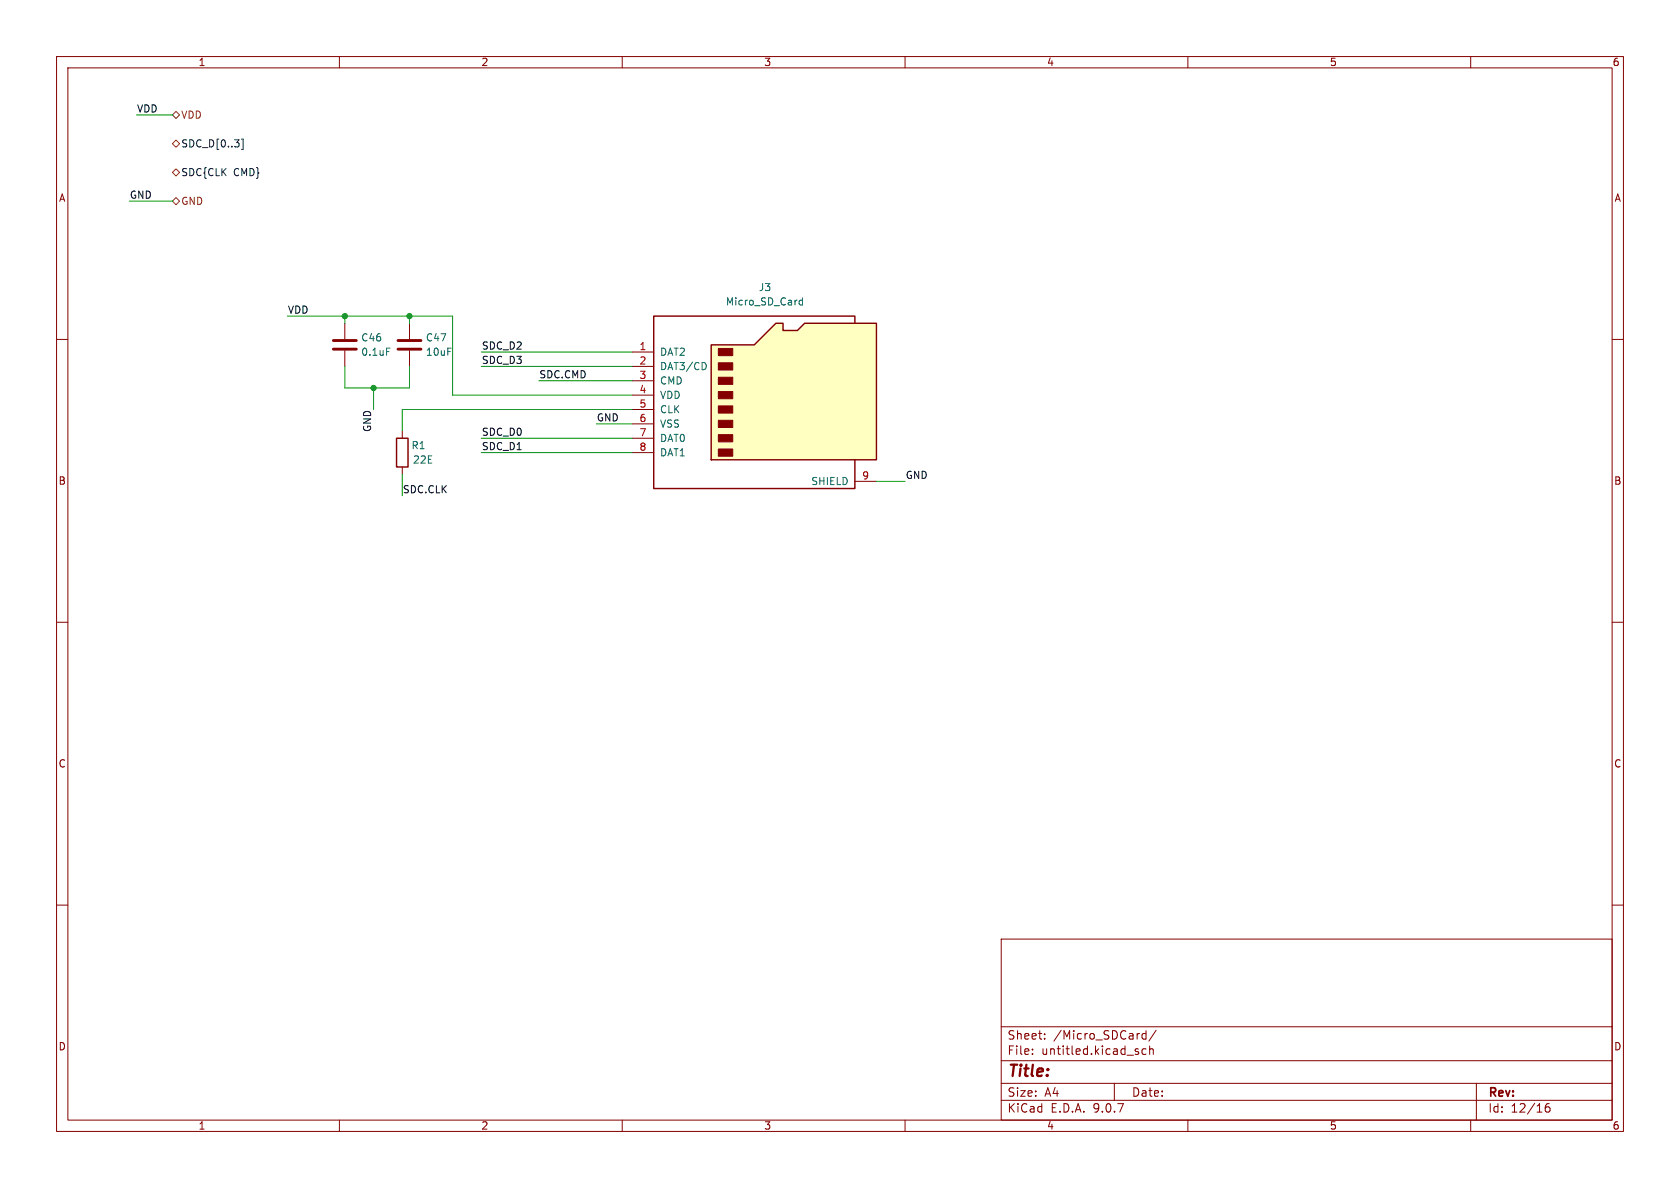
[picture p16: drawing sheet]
<svg xmlns="http://www.w3.org/2000/svg" width="297mm" height="210mm" viewBox="0 0 297 210" stroke-linecap="round" stroke-linejoin="round" font-family="sans-serif">
<defs><g id="words">
<text font-size="2.8" fill="#840000" x="178" y="190.9">Title:</text>
<g font-size="2.1" fill="#840000">
<text x="178" y="184">Sheet:</text>
<text x="186.2" y="184">/Micro_SDCard/</text>
<text x="178" y="186.7">File:</text>
<text x="184.1" y="186.7">untitled.kicad_sch</text>
<text x="178" y="196.9">KiCad</text>
<text x="178" y="194.1">Size:</text>
<text x="184.7" y="194.1">A4</text>
<text x="185.7" y="196.9">E.D.A.</text>
<text x="193.3" y="196.9">9.0.7</text>
<text x="200" y="194.1">Date:</text>
<text x="263" y="194.3">Rev:</text>
<text x="263" y="196.9">Id:</text>
<text x="267.1" y="196.9">12/16</text>
</g>
<g font-size="1.8" fill="#840000">
<text x="35" y="11.9">1</text>
<text x="85" y="11.9">2</text>
<text x="135" y="11.9">3</text>
<text x="185" y="11.9">4</text>
<text x="235" y="11.9">5</text>
<text x="285" y="11.9">6</text>
<text x="10.3" y="35.9">A</text>
<text x="285.3" y="35.9">A</text>
<text x="10.3" y="85.9">B</text>
<text x="285.3" y="85.9">B</text>
<text x="10.3" y="135.9">C</text>
<text x="285.3" y="135.9">C</text>
<text x="10.3" y="185.9">D</text>
<text x="285.3" y="185.9">D</text>
<text x="35" y="199.9">1</text>
<text x="85" y="199.9">2</text>
<text x="135" y="199.9">3</text>
<text x="185" y="199.9">4</text>
<text x="235" y="199.9">5</text>
<text x="285" y="199.9">6</text>
</g>
<g font-size="1.8" fill="#0f0f0f">
<text x="24.1" y="20">VDD</text>
<text x="22.9" y="35.2">GND</text>
<text x="50.8" y="55.5">VDD</text>
<text x="85.1" y="64.4">SDC_D3</text>
<text x="85.1" y="61.9">SDC_D2</text>
<text x="95.2" y="67">SDC.CMD</text>
<text x="65.7" y="76.5" transform="rotate(-90 65.7 76.5)">GND</text>
<text x="85.1" y="77.1">SDC_D0</text>
<text x="105.4" y="74.6">GND</text>
<text x="85.1" y="79.7">SDC_D1</text>
<text x="71.1" y="87.3">SDC.CLK</text>
<text x="160" y="84.7">GND</text>
</g>
<g font-size="1.8" fill="#725600">
<text x="31.9" y="21.2">VDD</text>
<text x="31.9" y="36.4">GND</text>
</g>
<g font-size="1.8" fill="#000084">
<text x="31.9" y="26.3">SDC_D[0..3]</text>
<text x="31.9" y="31.3">SDC{CLK</text>
<text x="41.3" y="31.3">CMD}</text>
</g>
<g font-size="1.8" fill="#006464">
<text x="134.1" y="51.7">J3</text>
<text x="128.2" y="54.2">Micro_SD_Card</text>
<text x="63.8" y="60.6">C46</text>
<text x="63.8" y="63.1">0.1uF</text>
<text x="75.2" y="60.6">C47</text>
<text x="75.2" y="63.1">10uF</text>
<text x="116.6" y="63.1">DAT2</text>
<text x="116.6" y="65.6">DAT3/CD</text>
<text x="116.6" y="68.2">CMD</text>
<text x="116.6" y="70.7">VDD</text>
<text x="116.6" y="73.3">CLK</text>
<text x="116.6" y="75.8">VSS</text>
<text x="72.7" y="79.6">R1</text>
<text x="72.9" y="82.1">22E</text>
<text x="116.6" y="78.3">DAT0</text>
<text x="116.6" y="80.9">DAT1</text>
<text x="143.3" y="86">SHIELD</text>
</g>
<g font-size="1.8" fill="#a90000">
<text x="113" y="62">1</text>
<text x="113" y="64.5">2</text>
<text x="113" y="67.1">3</text>
<text x="113" y="69.6">4</text>
<text x="113" y="72.1">5</text>
<text x="113" y="74.7">6</text>
<text x="113" y="77.2">7</text>
<text x="113" y="79.8">8</text>
<text x="152.3" y="84.8">9</text>
</g>
</g></defs>
<g fill="none" stroke="#840000" stroke-width=".18">
<path d="M10 10h277v190h-277zM12 12h273v186h-273zM60 10v2M110 10v2M160 10v2M210 10v2M260 10v2M61 57.2v2.7M10 60h2M61 62v2.8M71.1 76.2v1.3M285 60h2"/>
<path d="M71.1 82.6v1.2M10 110h2M285 110h2M10 160h2M177 166h108v32h-108zM285 160h2M60 198v2M110 198v2M160 198v2M177 194.5h108M177 191.5h108M177 187.5h108"/>
<path d="M177 181.5h108M182.5 186.3v.1M182.5 185.5v.1M184.7 183.6v.1M184.7 182.8v.1M197 191.5v3M201.2 186v.3M202.6 185.5l-.4-.1-.3 .3v.4l.1 .2h.6M202.6 182.8l-.4-.1-.3 .3v.4l.1 .2h.6M202.6 182.2v1.5M203.2 185.5l.3-.1 .3 .1 .1 .9M203.2 184.9v1.5"/>
<path d="M204.4 182.1l-1.3 2M210 198v2M260 198v2M261 191.5v6.5M273.9 195.1a.59 .59 0 0 0-.7 .6v.6l.1 .2 .4 .1 .3-.1v-.5l-.1-.3h-.4l-.3 .3"/>
</g>
<path d="M58.9 60.2h4.1M58.9 61.7h4.1" fill="none" stroke="#840000" stroke-width=".51"/>
<path d="M68.3 61.5h.6" fill="none" stroke="#006464" stroke-width=".18"/>
<path d="M70.1 77.5h2v5.1h-2z" fill="none" stroke="#840000" stroke-width=".25"/>
<path d="M125.7 61h7.6l3.9-3.8h1.2v1.2h2.6l1.2-1.2h12.7v24.1h-29.2z" fill="#ffffc2"/>
<path d="M151.1 57.2v-1.3h-35.5v30.5h35.5v-5.1M125.7 61h7.6l3.9-3.8h1.2v1.2h2.6l1.2-1.2h12.7v24.1h-29.2z" fill="none" stroke="#840000" stroke-width=".25"/>
<g fill="#840000" stroke="#840000" stroke-width=".18">
<path d="M127 61.6h2.5v1.3h-2.5z"/>
<path d="M127 64.1h2.5v1.3h-2.5z"/>
<path d="M127 66.7h2.5v1.2h-2.5z"/>
<path d="M127 69.2h2.5v1.3h-2.5z"/>
<path d="M127 71.8h2.5v1.2h-2.5z"/>
<path d="M127 74.3h2.5v1.3h-2.5z"/>
<path d="M127 76.8h2.5v1.3h-2.5z"/>
<path d="M127 79.4h2.5v1.2h-2.5z"/>
</g>
<path d="M72.4 57.2v2.7M72.4 62v2.8M111.8 62.2h3.8M111.8 64.8h3.8M111.8 67.3h3.8M111.8 69.9h3.8M111.8 72.4h3.8M111.8 74.9h3.8M111.8 77.5h3.8M111.8 80h3.8M151.1 85.1h3.8" fill="none" stroke="#840000" stroke-width=".18"/>
<path d="M141.3 53.7l.2 .2h.4M141.9 52.6v1.3M141.9 53.1h-.4l-.2 .2M124.6 64.1l.3 .5-.3 .7" fill="none" stroke="#006464" stroke-width=".18"/>
<path d="M70.4 60.2h4M70.4 61.7h4" fill="none" stroke="#840000" stroke-width=".51"/>
<path d="M31.1 19.7l.6 .6-.6 .7-.6-.7zM30.5 30.5l.6-.7 .6 .7-.6 .6zM30.5 35.6l.6-.7 .6 .7-.6 .6zM30.5 25.4l.6-.6 .6 .6-.6 .6z" fill="none" stroke="#725600" stroke-width=".18"/>
<path d="M42.7 24.6h.3v1.8h-.3" fill="none" stroke="#000084" stroke-width=".18"/>
<g fill="none" stroke="#009600" stroke-width=".18">
<path d="M22.9 35.6h7.6M24.1 20.3h6.4M50.8 55.9h29.2v14h31.8M61 55.9v1.3M72.4 55.9v1.3M61 64.8v3.8h11.4v-3.8M66 68.6v3.8M85.1 77.5h26.7M85.1 62.2h26.7M85.1 64.8h26.7M95.2 67.3h16.6M105.4 74.9h6.4"/>
<path d="M111.8 72.4h-40.7v3.8M71.1 83.8v3.8M85.1 80h26.7M154.9 85.1h5.1"/>
</g>
<g fill="#009600" stroke="#009600" stroke-width=".18">
<circle cx="66" cy="68.6" r=".46"/>
<circle cx="72.4" cy="55.9" r=".46"/>
<circle cx="61" cy="55.9" r=".46"/>
</g>
<use href="#words"/>
</svg>
